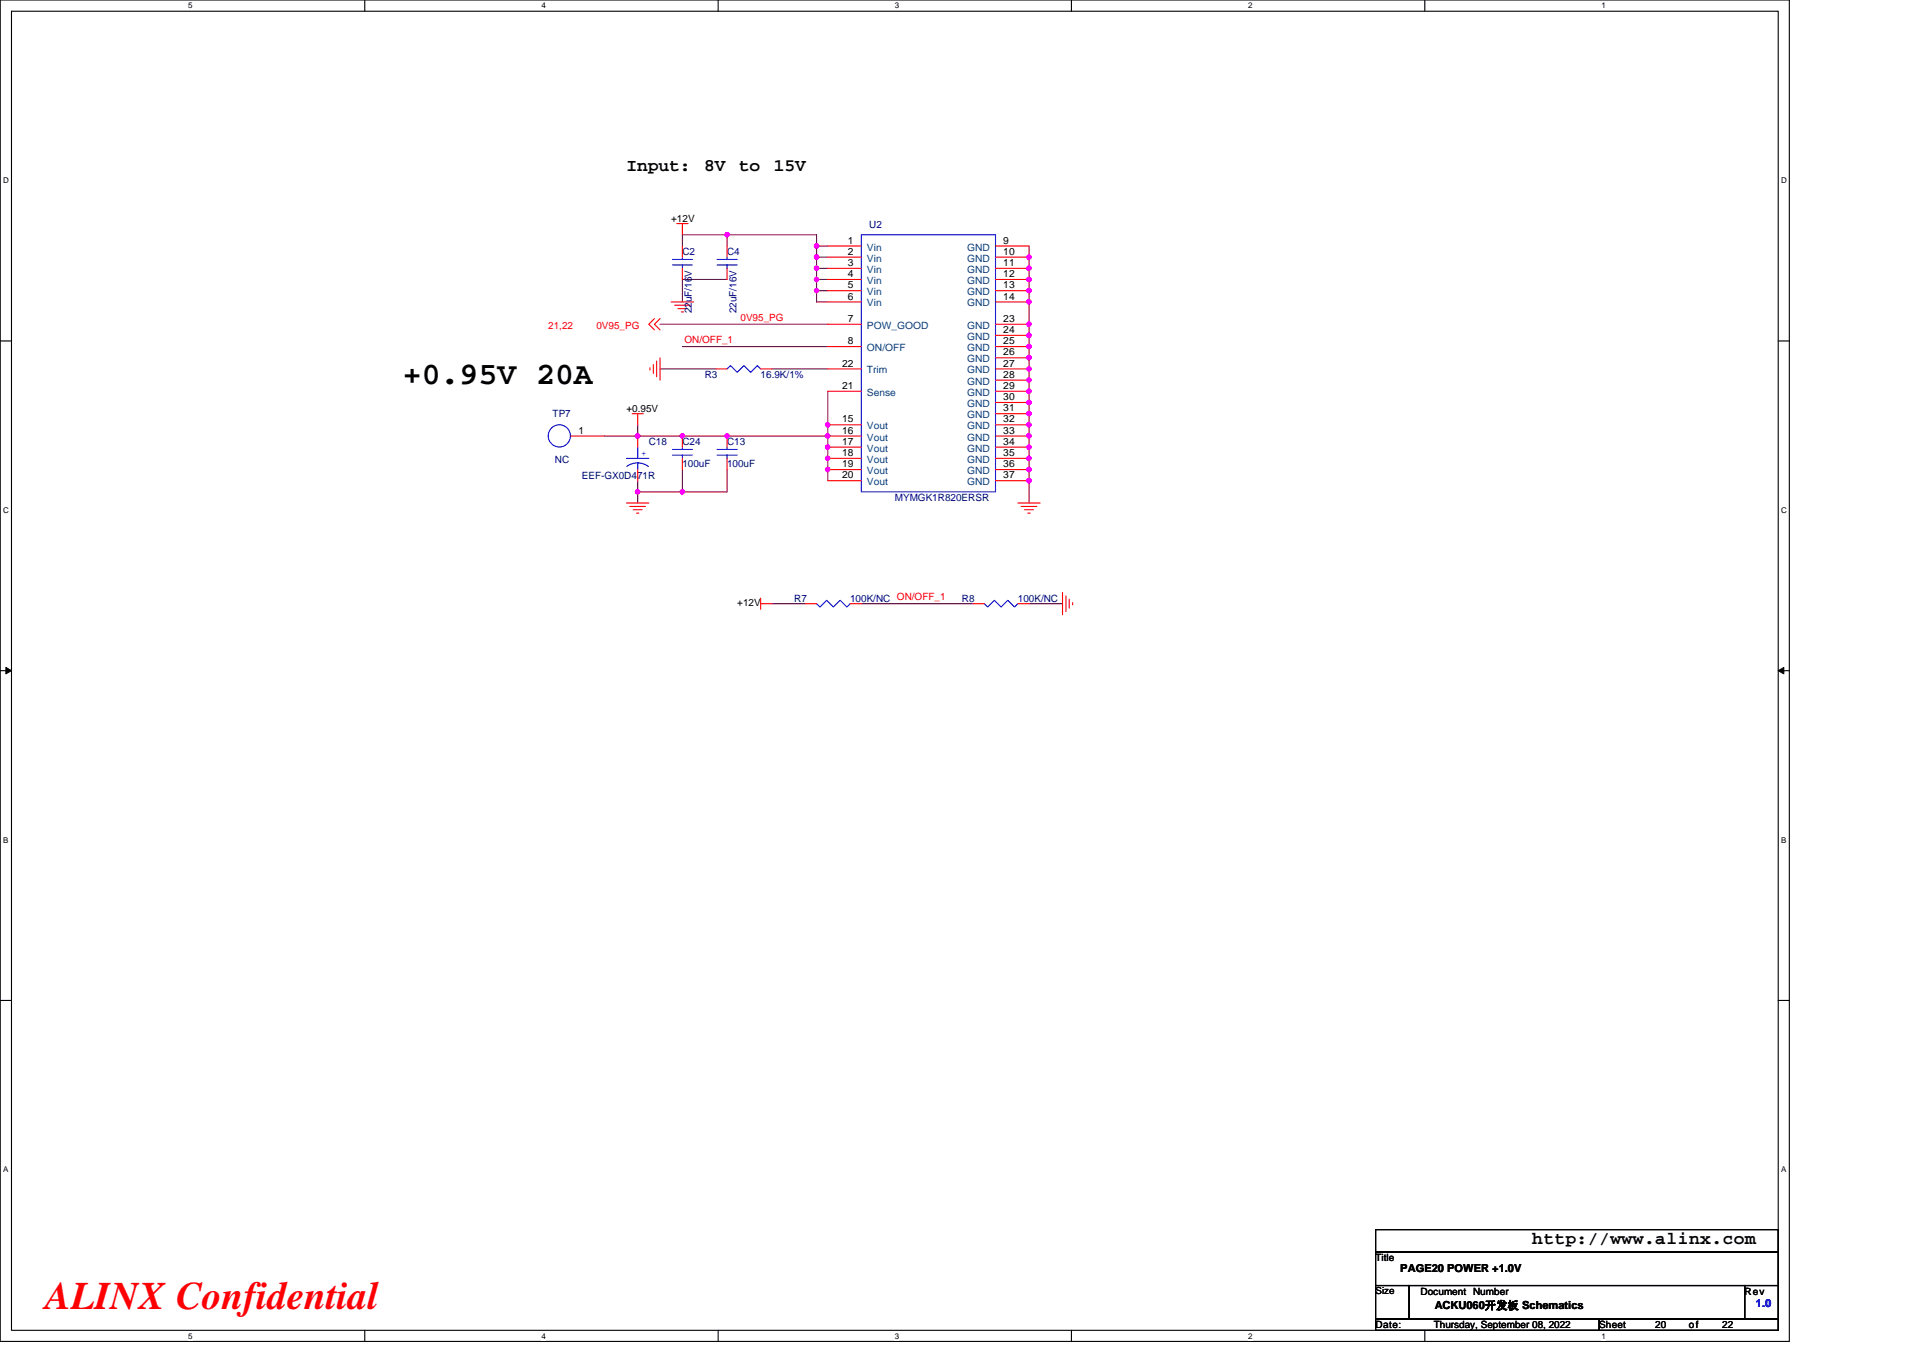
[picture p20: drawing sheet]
<svg xmlns="http://www.w3.org/2000/svg" width="297mm" height="210mm" viewBox="0 0 297 210" stroke-linecap="round" stroke-linejoin="round" font-family="sans-serif">
<defs><g id="words">
<text font-size="6" fill="#f00" x="7" y="202.3">ALINX Confidential</text>
<text font-size="4.9" x="62.2" y="59.4">+0.95V 20A</text>
<g font-size="2.8">
<text x="96.8" y="26.5">Input:</text>
<text x="108.7" y="26.5">8V</text>
<text x="114.1" y="26.5">to</text>
<text x="119.5" y="26.5">15V</text>
<text x="236.7" y="192.3">http://www.alinx.com</text>
</g>
<g font-size="1.7">
<text x="216.3" y="196.6">PAGE20 POWER +1.0V</text>
<text x="221.7" y="202.3">ACKU060开发板 Schematics</text>
</g>
<text font-size="1.7" fill="#00f" x="271.2" y="202">1.0</text>
<g font-size="1.5">
<text x="103.7" y="34.2">+12V</text>
<text x="131" y="37.7">1</text>
<text x="131" y="39.4">2</text>
<text x="131" y="41.1">3</text>
<text x="155" y="37.7">9</text>
<text x="155" y="39.4">10</text>
<text x="155" y="41.1">11</text>
<text x="131" y="42.8">4</text>
<text x="131" y="44.6">5</text>
<text x="131" y="46.3">6</text>
<text x="155" y="42.8">12</text>
<text x="155" y="44.6">13</text>
<text x="155" y="46.3">14</text>
<text x="131" y="49.7">7</text>
<text x="131" y="53.2">8</text>
<text x="155" y="49.7">23</text>
<text x="155" y="51.5">24</text>
<text x="155" y="53.2">25</text>
<text x="130.1" y="56.6">22</text>
<text x="155" y="54.9">26</text>
<text x="155" y="56.6">27</text>
<text x="155" y="58.4">28</text>
<text x="96.8" y="63.6">+0.95V</text>
<text x="130.1" y="60.1">21</text>
<text x="130.1" y="65.3">15</text>
<text x="155" y="60.1">29</text>
<text x="155" y="61.8">30</text>
<text x="155" y="63.6">31</text>
<text x="155" y="65.3">32</text>
<text x="89.3" y="67">1</text>
<text x="130.1" y="67">16</text>
<text x="130.1" y="68.7">17</text>
<text x="130.1" y="70.5">18</text>
<text x="155" y="67">33</text>
<text x="155" y="68.7">34</text>
<text x="155" y="70.5">35</text>
<text x="130.1" y="72.2">19</text>
<text x="130.1" y="73.9">20</text>
<text x="155" y="72.2">36</text>
<text x="155" y="73.9">37</text>
<text x="113.9" y="93.6">+12V</text>
<text x="212.5" y="194.9">Title</text>
<text x="212.5" y="200">Size</text>
<text x="219.4" y="200">Document Number</text>
<text x="269.5" y="200">Rev</text>
<text x="212.5" y="205.2">Date:</text>
<text x="221.5" y="205.2">Thursday, September 08, 2022</text>
<text x="247" y="205.2">Sheet</text>
<text x="255.7" y="205.2">20</text>
<text x="260.9" y="205.2">of</text>
<text x="266" y="205.2">22</text>
</g>
<g font-size="1.5" fill="#000080">
<text x="134.3" y="35.3">U2</text>
<text x="105.4" y="39.4">C2</text>
<text x="112.3" y="39.4">C4</text>
<text x="106.8" y="48.4" transform="rotate(-90 106.8 48.4)">22uF/16V</text>
<text x="113.7" y="48.4" transform="rotate(-90 113.7 48.4)">22uF/16V</text>
<text x="108.9" y="58.4">R3</text>
<text x="117.5" y="58.4">16.9K/1%</text>
<text x="85.4" y="64.5">TP7</text>
<text x="85.7" y="71.5">NC</text>
<text x="100.2" y="68.8">C18</text>
<text x="105.4" y="68.8">C24</text>
<text x="112.3" y="68.8">C13</text>
<text x="89.9" y="74">EEF-GX0D471R</text>
<text x="105.4" y="72.2">100uF</text>
<text x="112.3" y="72.2">100uF</text>
<text x="138.2" y="77.4">MYMGK1R820ERSR</text>
<text x="122.7" y="92.9">R7</text>
<text x="131.3" y="92.9">100K/NC ON/OFF_1</text>
<text x="148.6" y="92.9">R8</text>
<text x="157.2" y="92.9">100K/NC</text>
</g>
<g font-size="1.5" fill="#004080">
<text x="133.9" y="38.7">Vin</text>
<text x="133.9" y="40.4">Vin</text>
<text x="149.4" y="38.7">GND</text>
<text x="149.4" y="40.4">GND</text>
<text x="133.9" y="42.2">Vin</text>
<text x="133.9" y="43.9">Vin</text>
<text x="133.9" y="45.6">Vin</text>
<text x="133.9" y="47.3">Vin</text>
<text x="149.4" y="42.2">GND</text>
<text x="149.4" y="43.9">GND</text>
<text x="149.4" y="45.6">GND</text>
<text x="149.4" y="47.3">GND</text>
<text x="133.9" y="50.8">POW_GOOD</text>
<text x="149.4" y="50.8">GND</text>
<text x="149.4" y="52.5">GND</text>
<text x="133.9" y="54.3">ON/OFF</text>
<text x="133.9" y="57.7">Trim</text>
<text x="149.4" y="54.3">GND</text>
<text x="149.4" y="56">GND</text>
<text x="149.4" y="57.7">GND</text>
<text x="149.4" y="59.4">GND</text>
<text x="133.9" y="61.2">Sense</text>
<text x="149.4" y="61.2">GND</text>
<text x="149.4" y="62.9">GND</text>
<text x="149.4" y="64.6">GND</text>
<text x="133.9" y="66.3">Vout</text>
<text x="133.9" y="68.1">Vout</text>
<text x="133.9" y="69.8">Vout</text>
<text x="133.9" y="71.5">Vout</text>
<text x="149.4" y="66.3">GND</text>
<text x="149.4" y="68.1">GND</text>
<text x="149.4" y="69.8">GND</text>
<text x="149.4" y="71.5">GND</text>
<text x="133.9" y="73.3">Vout</text>
<text x="133.9" y="75">Vout</text>
<text x="149.4" y="73.3">GND</text>
<text x="149.4" y="75">GND</text>
</g>
<g font-size="1.5" fill="#f00">
<text x="84.7" y="50.8">21,22</text>
<text x="92.1" y="50.8">0V95_PG</text>
<text x="105.7" y="53">ON/OFF_1</text>
<text x="114.4" y="49.6">0V95_PG</text>
</g>
<text font-size="1.4" fill="#00f" x="99" y="70.4">+</text>
<g font-size="1.2">
<text x="29.1" y="1.3">5</text>
<text x="83.6" y="1.3">4</text>
<text x="138.2" y="1.3">3</text>
<text x="192.8" y="1.3">2</text>
<text x="247.4" y="1.3">1</text>
<text x=".5" y="28.3">D</text>
<text x="275.1" y="28.3">D</text>
<text x=".5" y="79.2">C</text>
<text x="275.1" y="79.2">C</text>
<text x=".5" y="130.2">B</text>
<text x="275.1" y="130.2">B</text>
<text x=".5" y="181.1">A</text>
<text x="275.1" y="181.1">A</text>
<text x="29.1" y="206.8">5</text>
<text x="83.6" y="206.8">4</text>
<text x="138.2" y="206.8">3</text>
<text x="192.8" y="206.8">2</text>
<text x="247.4" y="206.8">1</text>
</g>
</g></defs>
<path d="M0 0h276.4v207.3h-276.4zM1.8 1.7h272.9v203.8h-272.9z" fill="none" stroke="#000" stroke-width=".17"/>
<g fill="#fff">
<path d="M29.1 .2h.6v1.4h-.6z"/>
<path d="M29.1 205.7h.6v1.4h-.6z"/>
</g>
<path d="M56.3 0v1.7M56.3 205.5v1.8" fill="none" stroke="#000" stroke-width=".17"/>
<g fill="#fff">
<path d="M83.6 .2h.7v1.4h-.7z"/>
<path d="M83.6 205.7h.7v1.4h-.7z"/>
</g>
<path d="M110.9 0v1.7M110.9 205.5v1.8" fill="none" stroke="#000" stroke-width=".17"/>
<g fill="#fff">
<path d="M138.2 .2h.7v1.4h-.7z"/>
<path d="M138.2 205.7h.7v1.4h-.7z"/>
</g>
<path d="M165.5 0v1.7M165.5 205.5v1.8" fill="none" stroke="#000" stroke-width=".17"/>
<g fill="#fff">
<path d="M192.8 .2h.6v1.4h-.6z"/>
<path d="M192.8 205.7h.6v1.4h-.6z"/>
</g>
<path d="M220.1 0v1.7M220.1 205.5v1.8" fill="none" stroke="#000" stroke-width=".17"/>
<g fill="#fff">
<path d="M247.4 .2h.6v1.4h-.6z"/>
<path d="M247.4 205.7h.6v1.4h-.6z"/>
<path d="M.5 27.2h.8v1.4h-.8z"/>
<path d="M275.1 27.2h.9v1.4h-.9z"/>
<path d="M.5 78.1h.8v1.4h-.8z"/>
<path d="M275.1 78.1h.9v1.4h-.9z"/>
</g>
<path d="M0 52.7h1.8M274.7 52.7h1.7" fill="none" stroke="#000" stroke-width=".17"/>
<g fill="#fff">
<path d="M.5 129.1h.8v1.4h-.8z"/>
<path d="M275.1 129.1h.8v1.4h-.8z"/>
</g>
<path d="M0 103.6h1.8M274.7 103.6h1.7" fill="none" stroke="#000" stroke-width=".17"/>
<path d="M.9 103.1l.9 .5-.9 .5zM274.7 103.6l.8-.5v1z" fill="#000" stroke="#000" stroke-width=".15"/>
<g fill="#fff">
<path d="M.5 180h.8v1.4h-.8z"/>
<path d="M275.1 180h.8v1.4h-.8z"/>
</g>
<path d="M0 154.6h1.8M274.7 154.6h1.7M212.5 190h62.2v3.5h-62.2zM212.5 193.5h62.2v5.1h-62.2zM212.5 198.6h5.2v5.2h-5.2zM217.7 198.6h51.8v5.2h-51.8zM269.5 198.6h5.2v5.2h-5.2zM212.5 203.8h34.5v1.7h-34.5zM247 203.8h27.7v1.7h-27.7z" fill="none" stroke="#000" stroke-width=".17"/>
<g fill="none" stroke="#800040" stroke-width=".17">
<path d="M112.3 36.3h13.8v1.7h1.8M112.3 36.3h-6.9v1.7M112.3 36.3v1.7M126.1 38v1.7M126.1 39.7v1.8M126.1 39.7h1.8M159 38v39.7M102 50.1h25.9M102 57h8.6M105.4 53.6h22.5M112.3 43.2h-6.9v3.5M119.2 57h8.7"/>
<path d="M126.1 43.2v1.7M126.1 44.9v1.8h1.8M126.1 41.5v1.7M126.1 43.2h1.8M126.1 44.9h1.8M126.1 41.5h1.8M93.3 67.4h5.2M98.5 67.4h29.4M98.5 74.3v3.4M98.5 65.6v1.8M98.5 76h6.9M105.4 72.6v3.4"/>
<path d="M112.3 72.6v3.4h-6.9M127.9 60.5v6.9M127.9 67.4v6.9M119.2 93.3h5.2M133.1 93.3h17.2M159 93.3h5.1"/>
</g>
<g fill="#f0f" stroke="#f0f" stroke-width=".17">
<circle cx="126.1" cy="38" r=".34"/>
<circle cx="112.3" cy="36.3" r=".33"/>
<circle cx="126.1" cy="39.7" r=".34"/>
<circle cx="126.1" cy="44.9" r=".33"/>
<circle cx="126.1" cy="43.2" r=".34"/>
<circle cx="126.1" cy="41.4" r=".34"/>
<circle cx="127.8" cy="70.8" r=".33"/>
<circle cx="127.8" cy="69.1" r=".34"/>
<circle cx="127.8" cy="72.5" r=".34"/>
<circle cx="98.5" cy="67.3" r=".34"/>
<circle cx="105.4" cy="67.3" r=".34"/>
<circle cx="127.8" cy="67.3" r=".34"/>
<circle cx="112.3" cy="67.3" r=".34"/>
<circle cx="105.4" cy="76" r=".34"/>
<circle cx="98.5" cy="76" r=".34"/>
<circle cx="127.8" cy="65.6" r=".34"/>
<circle cx="158.9" cy="39.7" r=".34"/>
<circle cx="158.9" cy="43.2" r=".34"/>
<circle cx="158.9" cy="41.4" r=".34"/>
<circle cx="158.9" cy="46.6" r=".34"/>
<circle cx="158.9" cy="44.9" r=".33"/>
<circle cx="158.9" cy="50.1" r=".34"/>
<circle cx="158.9" cy="53.5" r=".33"/>
<circle cx="158.9" cy="51.8" r=".34"/>
<circle cx="158.9" cy="55.3" r=".34"/>
<circle cx="158.9" cy="57" r=".34"/>
<circle cx="158.9" cy="60.4" r=".34"/>
<circle cx="158.9" cy="58.7" r=".34"/>
<circle cx="158.9" cy="62.2" r=".33"/>
<circle cx="158.9" cy="65.6" r=".34"/>
<circle cx="158.9" cy="63.9" r=".34"/>
<circle cx="158.9" cy="69.1" r=".34"/>
<circle cx="158.9" cy="67.3" r=".34"/>
<circle cx="158.9" cy="72.5" r=".34"/>
<circle cx="158.9" cy="70.8" r=".33"/>
<circle cx="158.9" cy="74.3" r=".34"/>
</g>
<g fill="none" stroke="#f00" stroke-width=".17">
<path d="M104.5 34.5h1.8M105.4 38v1.7M105.4 34.5v1.8M112.3 38v1.7M127.9 38h5.2M127.9 39.7h5.2M153.8 38h5.2M153.8 39.7h5.2M100.4 56.8v.4M100.9 56.3v1.4M101.1 49.2l-.9 .9 .9 .9M101.4 55.8v2.4"/>
<path d="M102 55.3v3.4M102 49.2l-.9 .9 .9 .9M103.7 46.7h3.4M104.2 47.2h2.4M104.7 47.7h1.4M105.2 48.2h.4M105.4 41.5v1.7M110.6 57h1.7M112.3 41.5v1.7M117.5 57h1.7M127.9 50.1h5.2M127.9 53.6h5.2"/>
<path d="M127.9 41.5h5.2M127.9 43.2h5.2M127.9 44.9h5.2M127.9 46.7h5.2M127.9 57h5.2M153.8 41.5h5.2M153.8 43.2h5.2M153.8 44.9h5.2M153.8 46.7h5.2M153.8 50.1h5.2M153.8 51.8h5.2M153.8 53.6h5.2"/>
<path d="M153.8 55.3h5.2M153.8 57h5.2M153.8 58.7h5.2M88.1 67.4h5.2M96.8 77.7h3.4M97.3 78.3h2.4M97.6 63.9h1.8M97.8 78.8h1.4M98.3 79.3h.4M98.5 63.9v1.7M98.5 67.4v1.7M98.5 72.6v1.7"/>
<path d="M105.4 67.4v1.7M105.4 70.8v1.8M112.3 67.4v1.7M112.3 70.8v1.8M127.9 60.5h5.2M127.9 65.6h5.2M127.9 67.4h5.2M127.9 69.1h5.2M127.9 70.8h5.2M127.9 72.6h5.2M127.9 74.3h5.2M153.8 60.5h5.2"/>
<path d="M153.8 62.2h5.2M153.8 63.9h5.2M153.8 65.6h5.2M153.8 67.4h5.2M153.8 69.1h5.2M153.8 70.8h5.2M153.8 72.6h5.2M153.8 74.3h5.2M157.2 77.7h3.5M157.7 78.3h2.5M158.3 78.8h1.3M158.8 79.3h.3"/>
<path d="M117.5 93.3h1.7M117.5 92.4v1.7M124.4 93.3h1.7M131.3 93.3h1.8M150.3 93.3h1.7M157.2 93.3h1.8M164.1 91.5v3.5M164.7 92.1v2.4M165.2 92.6v1.4M165.7 93.1v.4"/>
</g>
<g fill="none" stroke="#00f" stroke-width=".17">
<path d="M105.4 39.7v.4M112.3 39.7v.4M133.1 36.3h20.7v39.7h-20.7zM103.9 40.9h3.1M103.9 40.1h3.1M105.4 40.9v.6M110.8 40.9h3.1M110.8 40.1h3.1M112.3 57l.5-.5 1.1 1 1-1 1 1 1.1-1 .5 .5M112.3 40.9v.6M96.8 70.8h3.4M96.8 72.1l.6-.4 1.1-.2 1 .2 .7 .4"/>
<path d="M98.5 71.5v1.1M98.5 69.1v1.7M103.9 70.3h3.1M103.9 69.4h3.1M105.4 69.1v.3M105.4 70.3v.5M110.8 70.3h3.1M110.8 69.4h3.1M112.3 69.1v.3M112.3 70.3v.5M126.1 93.3l.6 .5 1-1 1 1 1.1-1 1 1 .5-.5M152 93.3l.6 .5 1-1 1 1 1.1-1 1 1 .5-.5"/>
<circle cx="86.4" cy="67.3" r="1.71"/>
</g>
<use href="#words"/>
</svg>
